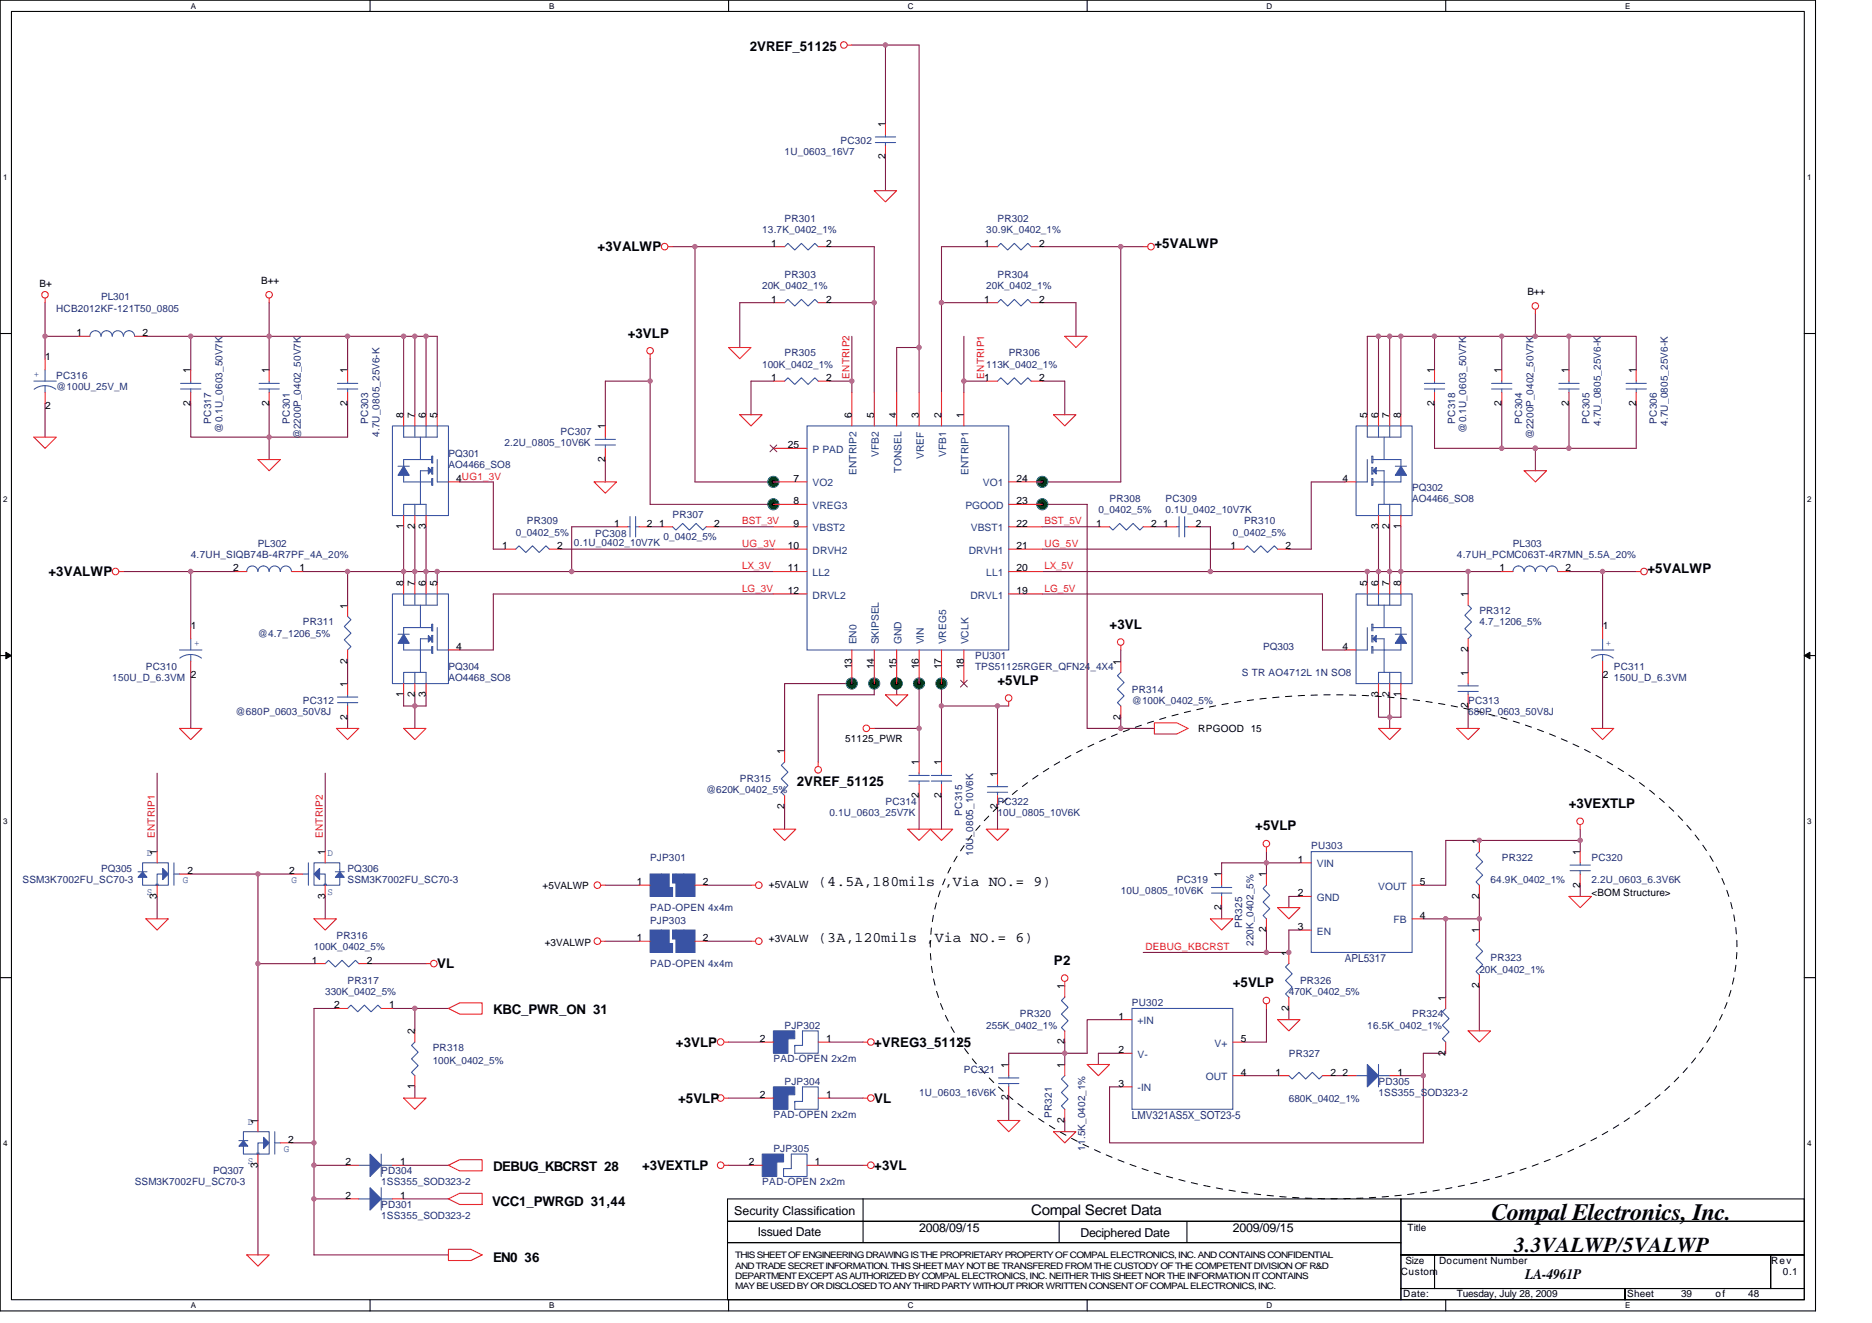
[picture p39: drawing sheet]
<svg xmlns="http://www.w3.org/2000/svg" width="297mm" height="210mm" viewBox="0 0 297 210" stroke-linecap="round" stroke-linejoin="round" font-family="sans-serif">
<defs><g id="words">
<text font-size="3.7" fill="#010202" x="236.7" y="193.6">Compal Electronics, Inc.</text>
<text font-size="3.4" fill="#010202" x="240.2" y="198.7">3.3VALWP/5VALWP</text>
<g font-size="2.3" fill="#010202">
<text x="129.8" y="140.6">(4.5A,180mils ,Via NO.= 9)</text>
<text x="129.8" y="149.5">(3A,120mils ,Via NO.= 6)</text>
<text x="163.6" y="192.9">Compal Secret Data</text>
<text x="242" y="203">LA-4961P</text>
</g>
<g font-size="2.1" fill="#010202">
<text x="119" y="8.1">2VREF_51125</text>
<text x="94.8" y="39.9">+3VALWP</text>
<text x="183.2" y="39.3">+5VALWP</text>
<text x="99.6" y="53.6">+3VLP</text>
<text x="7.7" y="91.4">+3VALWP</text>
<text x="261.4" y="90.9">+5VALWP</text>
<text x="176.1" y="99.8">+3VL</text>
<text x="158.3" y="108.7">+5VLP</text>
<text x="126.4" y="124.7">2VREF_51125</text>
<text x="199.2" y="131.8">+5VLP</text>
<text x="249" y="128.2">+3VEXTLP</text>
<text x="69.4" y="153.7">VL</text>
<text x="167.2" y="153.1">P2</text>
<text x="78.3" y="161">KBC_PWR_ON 31</text>
<text x="195.6" y="156.7">+5VLP</text>
<text x="107.2" y="166.1">+3VLP</text>
<text x="138.7" y="166.1">+VREG3_51125</text>
<text x="107.6" y="175">+5VLP</text>
<text x="138.7" y="175">VL</text>
<text x="78.3" y="185.9">DEBUG_KBCRST 28</text>
<text x="101.9" y="185.7">+3VEXTLP</text>
<text x="138.7" y="185.7">+3VL</text>
<text x="78.1" y="191.4">VCC1_PWRGD 31,44</text>
<text x="78.2" y="200.3">EN0 36</text>
</g>
<g font-size="1.9" fill="#010202">
<text x="116.5" y="192.8">Security Classification</text>
<text x="120.2" y="196.1">Issued Date</text>
<text x="145.8" y="195.6">2008/09/15</text>
<text x="171.4" y="196.3">Deciphered Date</text>
<text x="195.6" y="195.6">2009/09/15</text>
</g>
<g font-size="1.8" fill="#282973">
<text x="213.4" y="152.7">APL5317</text>
<text x="179.6" y="177.6">LMV321AS5X_SOT23-5</text>
</g>
<g font-size="1.6" fill="#282973">
<text x="133.4" y="22.8">PC302</text>
<text x="124.5" y="24.6">1U_0603_16V7</text>
<text x="124.5" y="35.2">PR301</text>
<text x="158.3" y="35.2">PR302</text>
<text x="120.9" y="37">13.7K_0402_1%</text>
<text x="156.5" y="37">30.9K_0402_1%</text>
<text x="16" y="47.7">PL301</text>
<text x="120.9" y="45.9">20K_0402_1%</text>
<text x="124.5" y="44.1">PR303</text>
<text x="156.5" y="45.9">20K_0402_1%</text>
<text x="158.3" y="44.1">PR304</text>
<text x="8.9" y="49.5">HCB2012KF-121T50_0805</text>
<text x="120.9" y="58.4">100K_0402_1%</text>
<text x="124.5" y="56.6">PR305</text>
<text x="156.5" y="58.4">113K_0402_1%</text>
<text x="160.1" y="56.6">PR306</text>
<text x="8.9" y="60.1">PC316</text>
<text x="8.9" y="61.9">@100U_25V_M</text>
<text x="33.5" y="67.2" transform="rotate(-90 33.5 67.2)">PC317</text>
<text x="35.3" y="68.7" transform="rotate(-90 35.3 68.7)">@0.1U_0603_50V7K</text>
<text x="46" y="67.2" transform="rotate(-90 46 67.2)">PC301</text>
<text x="47.7" y="69.7" transform="rotate(-90 47.7 69.7)">@2200P_0402_50V7K</text>
<text x="58.4" y="67.2" transform="rotate(-90 58.4 67.2)">PC303</text>
<text x="60.2" y="69.4" transform="rotate(-90 60.2 69.4)">4.7U_0805_25V6-K</text>
<text x="80" y="70.8">2.2U_0805_10V6K</text>
<text x="88.9" y="69">PC307</text>
<text x="230.9" y="67.2" transform="rotate(-90 230.9 67.2)">PC318</text>
<text x="232.7" y="68.7" transform="rotate(-90 232.7 68.7)">@0.1U_0603_50V7K</text>
<text x="241.6" y="67.2" transform="rotate(-90 241.6 67.2)">PC304</text>
<text x="243.3" y="69.7" transform="rotate(-90 243.3 69.7)">@2200P_0402_50V7K</text>
<text x="252.2" y="67.2" transform="rotate(-90 252.2 67.2)">PC305</text>
<text x="254" y="67.6" transform="rotate(-90 254 67.6)">4.7U_0805_25V6-K</text>
<text x="262.9" y="67.2" transform="rotate(-90 262.9 67.2)">PC306</text>
<text x="264.7" y="67.6" transform="rotate(-90 264.7 67.6)">4.7U_0805_25V6-K</text>
<text x="71.2" y="72.6">PQ301</text>
<text x="71.2" y="74.4">AO4466_SO8</text>
<text x="224.1" y="77.9">PQ302</text>
<text x="83.6" y="83.2">PR309</text>
<text x="106.7" y="82.2">PR307</text>
<text x="174.3" y="81.5">0_0402_5%</text>
<text x="176.1" y="79.7">PR308</text>
<text x="185" y="79.7">PC309</text>
<text x="185" y="81.5">0.1U_0402_10V7K</text>
<text x="197.4" y="83.2">PR310</text>
<text x="224.1" y="79.7">AO4466_SO8</text>
<text x="30.3" y="88.6">4.7UH_SIQB74B-4R7PF_4A_20%</text>
<text x="40.9" y="86.8">PL302</text>
<text x="81.8" y="85">0_0402_5%</text>
<text x="91.1" y="86.6">0.1U_0402_10V7K</text>
<text x="94.4" y="85.2">PC308</text>
<text x="105.3" y="85.7">0_0402_5%</text>
<text x="195.6" y="85">0_0402_5%</text>
<text x="231.2" y="88.6">4.7UH_PCMC063T-4R7MN_5.5A_20%</text>
<text x="240.1" y="86.8">PL303</text>
<text x="40.9" y="101">@4.7_1206_5%</text>
<text x="48" y="99.2">PR311</text>
<text x="234.7" y="97.5">PR312</text>
<text x="234.7" y="99.2">4.7_1206_5%</text>
<text x="23.2" y="106.4">PC310</text>
<text x="71.2" y="106.4">PQ304</text>
<text x="154.7" y="104.6">PU301</text>
<text x="154.7" y="106.4">TPS51125RGER_QFN24_4X4</text>
<text x="197" y="107.2">S TR AO4712L 1N SO8</text>
<text x="200.4" y="103.2">PQ303</text>
<text x="256.1" y="106.4">PC311</text>
<text x="17.8" y="108.1">150U_D_6.3VM</text>
<text x="37.4" y="113.5">@680P_0603_50V8J</text>
<text x="48" y="111.7">PC312</text>
<text x="71.2" y="108.1">AO4468_SO8</text>
<text x="179.6" y="109.9">PR314</text>
<text x="179.6" y="111.7">@100K_0402_5%</text>
<text x="233" y="111.7">PC313</text>
<text x="233" y="113.5">680P_0603_50V8J</text>
<text x="256.1" y="108.1">150U_D_6.3VM</text>
<text x="112.1" y="125.9">@620K_0402_5%</text>
<text x="117.4" y="124.1">PR315</text>
<text x="131.6" y="129.5">0.1U_0603_25V7K</text>
<text x="140.5" y="127.7">PC314</text>
<text x="152.7" y="129.5" transform="rotate(-90 152.7 129.5)">PC315</text>
<text x="158.3" y="127.7">PC322</text>
<text x="158.3" y="129.5">10U_0805_10V6K</text>
<text x="103.2" y="136.6">PJP301</text>
<text x="154.4" y="135.9" transform="rotate(-90 154.4 135.9)">10U_0805_10V6K</text>
<text x="208.1" y="134.8">PU303</text>
<text x="238.3" y="136.6">PR322</text>
<text x="252.5" y="136.6">PC320</text>
<text x="3.6" y="140.1">SSM3K7002FU_SC70-3</text>
<text x="16" y="138.4">PQ305</text>
<text x="55.2" y="138.4">PQ306</text>
<text x="55.2" y="140.1">SSM3K7002FU_SC70-3</text>
<text x="177.8" y="141.9">10U_0805_10V6K</text>
<text x="186.7" y="140.1">PC319</text>
<text x="236.5" y="140.1">64.9K_0402_1%</text>
<text x="252.5" y="140.1">2.2U_0603_6.3V6K</text>
<text x="53.4" y="149">PR316</text>
<text x="103.2" y="146.7">PJP303</text>
<text x="103.2" y="144.6">PAD-OPEN 4x4m</text>
<text x="197.1" y="147.3" transform="rotate(-90 197.1 147.3)">PR325</text>
<text x="49.8" y="150.8">100K_0402_5%</text>
<text x="103.2" y="153.5">PAD-OPEN 4x4m</text>
<text x="198.9" y="150.1" transform="rotate(-90 198.9 150.1)">220K_0402_5%</text>
<text x="234.7" y="154.4">20K_0402_1%</text>
<text x="236.5" y="152.6">PR323</text>
<text x="51.6" y="157.9">330K_0402_5%</text>
<text x="55.2" y="156.1">PR317</text>
<text x="161.8" y="161.5">PR320</text>
<text x="179.6" y="159.7">PU302</text>
<text x="204.5" y="157.9">470K_0402_5%</text>
<text x="206.3" y="156.1">PR326</text>
<text x="224.1" y="161.5">PR324</text>
<text x="68.7" y="166.8">PR318</text>
<text x="124.5" y="163.3">PJP302</text>
<text x="156.5" y="163.3">255K_0402_1%</text>
<text x="204.5" y="167.7">PR327</text>
<text x="217" y="163.3">16.5K_0402_1%</text>
<text x="68.7" y="168.9">100K_0402_5%</text>
<text x="122.7" y="168.6">PAD-OPEN 2x2m</text>
<text x="124.5" y="172.1">PJP304</text>
<text x="145.8" y="173.9">1U_0603_16V6K</text>
<text x="152.9" y="170.4">PC321</text>
<text x="218.7" y="172.1">PD305</text>
<text x="218.7" y="173.9">1SS355_SOD323-2</text>
<text x="122.7" y="177.5">PAD-OPEN 2x2m</text>
<text x="166.9" y="177.5" transform="rotate(-90 166.9 177.5)">PR321</text>
<text x="204.5" y="175">680K_0402_1%</text>
<text x="122.7" y="182.8">PJP305</text>
<text x="172.2" y="182.6" transform="rotate(-90 172.2 182.6)">11.5K_0402_1%</text>
<text x="21.4" y="188.1">SSM3K7002FU_SC70-3</text>
<text x="33.8" y="186.4">PQ307</text>
<text x="60.5" y="186.4">PD304</text>
<text x="60.5" y="188.1">1SS355_SOD323-2</text>
<text x="60.5" y="191.7">PD301</text>
<text x="120.9" y="188.1">PAD-OPEN 2x2m</text>
<text x="60.5" y="193.5">1SS355_SOD323-2</text>
</g>
<g font-size="1.6" fill="#010202">
<text x="140.5" y="20.1" transform="rotate(-90 140.5 20.1)">1</text>
<text x="140.5" y="25.3" transform="rotate(-90 140.5 25.3)">2</text>
<text x="122.4" y="39.1">1</text>
<text x="131.1" y="39.1">2</text>
<text x="156.1" y="39.1">1</text>
<text x="164.9" y="39.1">2</text>
<text x="6.3" y="45.5">B+</text>
<text x="41.5" y="45">B++</text>
<text x="242.4" y="46.8">B++</text>
<text x="12.1" y="53.4">1</text>
<text x="22.6" y="53.4">2</text>
<text x="122.4" y="48">1</text>
<text x="131.1" y="48">2</text>
<text x="156.1" y="48">1</text>
<text x="164.9" y="48">2</text>
<text x="7.2" y="57.1">1</text>
<text x="30.2" y="59.2" transform="rotate(-90 30.2 59.2)">1</text>
<text x="42.7" y="59.2" transform="rotate(-90 42.7 59.2)">1</text>
<text x="55.1" y="59.2" transform="rotate(-90 55.1 59.2)">1</text>
<text x="227.6" y="59.2" transform="rotate(-90 227.6 59.2)">1</text>
<text x="238.3" y="59.2" transform="rotate(-90 238.3 59.2)">1</text>
<text x="248.9" y="59.2" transform="rotate(-90 248.9 59.2)">1</text>
<text x="259.6" y="59.2" transform="rotate(-90 259.6 59.2)">1</text>
<text x="7.2" y="65">2</text>
<text x="30.2" y="64.4" transform="rotate(-90 30.2 64.4)">2</text>
<text x="42.7" y="64.4" transform="rotate(-90 42.7 64.4)">2</text>
<text x="55.1" y="64.4" transform="rotate(-90 55.1 64.4)">2</text>
<text x="122.4" y="60.5">1</text>
<text x="131.1" y="60.5">2</text>
<text x="156.1" y="60.5">1</text>
<text x="164.9" y="60.5">2</text>
<text x="227.6" y="64.4" transform="rotate(-90 227.6 64.4)">2</text>
<text x="238.3" y="64.4" transform="rotate(-90 238.3 64.4)">2</text>
<text x="248.9" y="64.4" transform="rotate(-90 248.9 64.4)">2</text>
<text x="259.6" y="64.4" transform="rotate(-90 259.6 64.4)">2</text>
<text x="64" y="66.4" transform="rotate(-90 64 66.4)">8</text>
<text x="65.8" y="66.4" transform="rotate(-90 65.8 66.4)">7</text>
<text x="67.6" y="66.4" transform="rotate(-90 67.6 66.4)">6</text>
<text x="69.4" y="66.4" transform="rotate(-90 69.4 66.4)">5</text>
<text x="96" y="68.1" transform="rotate(-90 96 68.1)">1</text>
<text x="125" y="71.1">25</text>
<text x="135.1" y="66.4" transform="rotate(-90 135.1 66.4)">6</text>
<text x="138.7" y="66.4" transform="rotate(-90 138.7 66.4)">5</text>
<text x="142.3" y="66.4" transform="rotate(-90 142.3 66.4)">4</text>
<text x="145.8" y="66.4" transform="rotate(-90 145.8 66.4)">3</text>
<text x="149.4" y="66.4" transform="rotate(-90 149.4 66.4)">2</text>
<text x="152.9" y="66.4" transform="rotate(-90 152.9 66.4)">1</text>
<text x="216.9" y="66.4" transform="rotate(-90 216.9 66.4)">5</text>
<text x="218.7" y="66.4" transform="rotate(-90 218.7 66.4)">6</text>
<text x="220.5" y="66.4" transform="rotate(-90 220.5 66.4)">7</text>
<text x="222.3" y="66.4" transform="rotate(-90 222.3 66.4)">8</text>
<text x="72.4" y="76.5">4UG1_3V</text>
<text x="96" y="73.3" transform="rotate(-90 96 73.3)">2</text>
<text x="125.9" y="76.5">7</text>
<text x="161.3" y="76.5">24</text>
<text x="213" y="76.5">4</text>
<text x="64" y="84" transform="rotate(-90 64 84)">1</text>
<text x="65.8" y="84" transform="rotate(-90 65.8 84)">2</text>
<text x="67.6" y="84" transform="rotate(-90 67.6 84)">3</text>
<text x="97.5" y="83.6">1</text>
<text x="102.6" y="83.6">2</text>
<text x="104.6" y="83.6">1</text>
<text x="113.3" y="83.6">2</text>
<text x="125.9" y="80">8</text>
<text x="125.9" y="83.6">9</text>
<text x="161.3" y="80">23</text>
<text x="161.3" y="83.6">22</text>
<text x="173.9" y="83.6">1</text>
<text x="182.6" y="83.6">2</text>
<text x="184.6" y="83.6">1</text>
<text x="189.8" y="83.6">2</text>
<text x="218.7" y="84" transform="rotate(-90 218.7 84)">3</text>
<text x="220.5" y="84" transform="rotate(-90 220.5 84)">2</text>
<text x="222.3" y="84" transform="rotate(-90 222.3 84)">1</text>
<text x="79.7" y="87.1">1</text>
<text x="88.4" y="87.1">2</text>
<text x="125" y="87.1">10</text>
<text x="161.3" y="87.1">21</text>
<text x="195.3" y="87.1">1</text>
<text x="204" y="87.1">2</text>
<text x="37" y="90.7">2</text>
<text x="47.5" y="90.7">1</text>
<text x="64" y="93" transform="rotate(-90 64 93)">8</text>
<text x="65.8" y="93" transform="rotate(-90 65.8 93)">7</text>
<text x="67.6" y="93" transform="rotate(-90 67.6 93)">6</text>
<text x="69.4" y="93" transform="rotate(-90 69.4 93)">5</text>
<text x="125" y="94.3">12</text>
<text x="125" y="90.7">11</text>
<text x="161.3" y="94.3">19</text>
<text x="161.3" y="90.7">20</text>
<text x="216.9" y="93" transform="rotate(-90 216.9 93)">5</text>
<text x="218.7" y="93" transform="rotate(-90 218.7 93)">6</text>
<text x="220.5" y="93" transform="rotate(-90 220.5 93)">7</text>
<text x="222.3" y="93" transform="rotate(-90 222.3 93)">8</text>
<text x="232.9" y="94.8" transform="rotate(-90 232.9 94.8)">1</text>
<text x="237.9" y="90.7">1</text>
<text x="248.4" y="90.7">2</text>
<text x="30.3" y="99.8">1</text>
<text x="55.1" y="96.6" transform="rotate(-90 55.1 96.6)">1</text>
<text x="254.3" y="99.8">1</text>
<text x="30.3" y="107.6">2</text>
<text x="55.1" y="105.3" transform="rotate(-90 55.1 105.3)">2</text>
<text x="72.4" y="103.1">4</text>
<text x="135.1" y="106.2" transform="rotate(-90 135.1 106.2)">13</text>
<text x="138.7" y="106.2" transform="rotate(-90 138.7 106.2)">14</text>
<text x="142.3" y="106.2" transform="rotate(-90 142.3 106.2)">15</text>
<text x="145.8" y="106.2" transform="rotate(-90 145.8 106.2)">16</text>
<text x="149.4" y="106.2" transform="rotate(-90 149.4 106.2)">17</text>
<text x="152.9" y="106.2" transform="rotate(-90 152.9 106.2)">18</text>
<text x="177.8" y="105.5" transform="rotate(-90 177.8 105.5)">1</text>
<text x="213" y="103.1">4</text>
<text x="232.9" y="107.2" transform="rotate(-90 232.9 107.2)">1</text>
<text x="232.9" y="103.5" transform="rotate(-90 232.9 103.5)">2</text>
<text x="254.3" y="107.6">2</text>
<text x="55.1" y="109" transform="rotate(-90 55.1 109)">1</text>
<text x="64" y="110.7" transform="rotate(-90 64 110.7)">1</text>
<text x="65.8" y="110.7" transform="rotate(-90 65.8 110.7)">2</text>
<text x="67.6" y="110.7" transform="rotate(-90 67.6 110.7)">3</text>
<text x="218.7" y="110.7" transform="rotate(-90 218.7 110.7)">3</text>
<text x="220.5" y="110.7" transform="rotate(-90 220.5 110.7)">2</text>
<text x="222.3" y="110.7" transform="rotate(-90 222.3 110.7)">1</text>
<text x="232.9" y="112.4" transform="rotate(-90 232.9 112.4)">2</text>
<text x="55.1" y="114.2" transform="rotate(-90 55.1 114.2)">2</text>
<text x="124.5" y="119.7" transform="rotate(-90 124.5 119.7)">1</text>
<text x="134.1" y="117.7">51125_PWR</text>
<text x="177.8" y="114.2" transform="rotate(-90 177.8 114.2)">2</text>
<text x="190.1" y="116.1">RPGOOD 15</text>
<text x="145.8" y="121.5" transform="rotate(-90 145.8 121.5)">1</text>
<text x="149.4" y="121.5" transform="rotate(-90 149.4 121.5)">1</text>
<text x="158.3" y="123.2" transform="rotate(-90 158.3 123.2)">1</text>
<text x="124.5" y="128.4" transform="rotate(-90 124.5 128.4)">2</text>
<text x="145.8" y="126.7" transform="rotate(-90 145.8 126.7)">2</text>
<text x="149.4" y="126.7" transform="rotate(-90 149.4 126.7)">2</text>
<text x="158.3" y="128.4" transform="rotate(-90 158.3 128.4)">2</text>
<text x="24.9" y="135.7" transform="rotate(-90 24.9 135.7)">1</text>
<text x="51.6" y="135.7" transform="rotate(-90 51.6 135.7)">1</text>
<text x="205.9" y="136.9">1</text>
<text x="234.7" y="133.9" transform="rotate(-90 234.7 133.9)">1</text>
<text x="250.7" y="135.7" transform="rotate(-90 250.7 135.7)">1</text>
<text x="24.9" y="142.7" transform="rotate(-90 24.9 142.7)">3</text>
<text x="29.7" y="138.7">2</text>
<text x="45.9" y="138.7">2</text>
<text x="51.6" y="142.7" transform="rotate(-90 51.6 142.7)">3</text>
<text x="86.1" y="141">+5VALWP</text>
<text x="101" y="140.5">1</text>
<text x="111.5" y="140.5">2</text>
<text x="122" y="140.9">+5VALW</text>
<text x="193.8" y="139.3" transform="rotate(-90 193.8 139.3)">1</text>
<text x="200.9" y="139.3" transform="rotate(-90 200.9 139.3)">1</text>
<text x="205.9" y="142.3">2</text>
<text x="225.3" y="140.5">5</text>
<text x="234.7" y="142.7" transform="rotate(-90 234.7 142.7)">2</text>
<text x="250.7" y="140.9" transform="rotate(-90 250.7 140.9)">2</text>
<text x="252.5" y="142.3">&lt;BOM Structure&gt;</text>
<text x="101" y="149.4">1</text>
<text x="111.5" y="149.4">2</text>
<text x="122" y="149.6">+3VALW</text>
<text x="193.8" y="144.4" transform="rotate(-90 193.8 144.4)">2</text>
<text x="200.9" y="148" transform="rotate(-90 200.9 148)">2</text>
<text x="205.9" y="147.6">3</text>
<text x="225.3" y="145.8">4</text>
<text x="234.7" y="148.1" transform="rotate(-90 234.7 148.1)">1</text>
<text x="49.5" y="152.9">1</text>
<text x="58.2" y="152.9">2</text>
<text x="86.4" y="150.1">+3VALWP</text>
<text x="204.5" y="151.7" transform="rotate(-90 204.5 151.7)">1</text>
<text x="53" y="160">2</text>
<text x="61.7" y="160">1</text>
<text x="168.9" y="157" transform="rotate(-90 168.9 157)">1</text>
<text x="177.5" y="161.8">1</text>
<text x="204.5" y="160.4" transform="rotate(-90 204.5 160.4)">2</text>
<text x="229.4" y="158.8" transform="rotate(-90 229.4 158.8)">1</text>
<text x="234.7" y="156.9" transform="rotate(-90 234.7 156.9)">2</text>
<text x="65.8" y="164.1" transform="rotate(-90 65.8 164.1)">2</text>
<text x="120.6" y="165.4">2</text>
<text x="131.1" y="165.4">1</text>
<text x="168.9" y="165.8" transform="rotate(-90 168.9 165.8)">2</text>
<text x="177.5" y="167.1">2</text>
<text x="196.9" y="165.4">5</text>
<text x="229.4" y="167.6" transform="rotate(-90 229.4 167.6)">2</text>
<text x="65.8" y="172.9" transform="rotate(-90 65.8 172.9)">1</text>
<text x="160" y="169.5" transform="rotate(-90 160 169.5)">1</text>
<text x="168.9" y="169.5" transform="rotate(-90 168.9 169.5)">1</text>
<text x="177.5" y="172.5">3</text>
<text x="196.9" y="170.7">4</text>
<text x="202.4" y="170.7">1</text>
<text x="211.1" y="170.7">2</text>
<text x="213" y="170.7">2</text>
<text x="221.8" y="170.7">1</text>
<text x="40.9" y="178.4" transform="rotate(-90 40.9 178.4)">1</text>
<text x="120.6" y="174.3">2</text>
<text x="131.1" y="174.3">1</text>
<text x="160" y="174.7" transform="rotate(-90 160 174.7)">2</text>
<text x="168.9" y="178.2" transform="rotate(-90 168.9 178.2)">2</text>
<text x="40.9" y="185.3" transform="rotate(-90 40.9 185.3)">3</text>
<text x="45.7" y="181.4">2</text>
<text x="54.8" y="184.9">2</text>
<text x="63.5" y="184.9">1</text>
<text x="118.8" y="184.9">2</text>
<text x="129.3" y="184.9">1</text>
<text x="54.8" y="190.3">2</text>
<text x="63.5" y="190.3">1</text>
<text x="223.3" y="195.4">Title</text>
<text x="222.3" y="202.4">Custom</text>
<text x="223" y="200.6">Size</text>
<text x="228.3" y="200.6">Document Number</text>
<text x="281" y="200.6">Rev</text>
<text x="282.9" y="202.4">0.1</text>
<text x="222.6" y="205.9">Date:</text>
<text x="231.2" y="205.9">Tuesday, July 28, 2009</text>
<text x="258.2" y="205.9">Sheet</text>
<text x="266.7" y="205.9">39</text>
<text x="272.2" y="205.9">of</text>
<text x="277.4" y="205.9">48</text>
</g>
<g font-size="1.6" fill="#3953a4">
<text x="5.4" y="59.8">+</text>
<text x="30.8" y="102.5">+</text>
<text x="254.8" y="102.5">+</text>
<text x="23.3" y="135.9">D</text>
<text x="52" y="135.9">D</text>
<text x="23.3" y="142.1">S</text>
<text x="29" y="140.1">G</text>
<text x="46.3" y="140.1">G</text>
<text x="52" y="142.1">S</text>
<text x="39.3" y="178.6">D</text>
<text x="39.3" y="184.8">S</text>
<text x="45" y="182.8">G</text>
</g>
<g font-size="1.6" fill="#ed2024">
<text x="134.8" y="60.1" transform="rotate(-90 134.8 60.1)">ENTRIP2</text>
<text x="156.1" y="60.1" transform="rotate(-90 156.1 60.1)">ENTRIP1</text>
<text x="117.7" y="83.2">BST_3V</text>
<text x="165.8" y="83.2">BST_5V</text>
<text x="117.7" y="86.8">UG_3V</text>
<text x="165.8" y="86.8">UG_5V</text>
<text x="117.7" y="93.9">LG_3V</text>
<text x="117.7" y="90.4">LX_3V</text>
<text x="165.8" y="90.4">LX_5V</text>
<text x="165.8" y="93.9">LG_5V</text>
<text x="24.6" y="133" transform="rotate(-90 24.6 133)">ENTRIP1</text>
<text x="51.2" y="133" transform="rotate(-90 51.2 133)">ENTRIP2</text>
<text x="181.8" y="150.8">DEBUG_KBCRST</text>
</g>
<g font-size="1.6" fill="#1d437e">
<text x="128.9" y="71.9">P PAD</text>
<text x="128.9" y="77.2">VO2</text>
<text x="135.9" y="75.4" transform="rotate(-90 135.9 75.4)">ENTRIP2</text>
<text x="139.5" y="72.6" transform="rotate(-90 139.5 72.6)">VFB2</text>
<text x="143" y="75" transform="rotate(-90 143 75)">TONSEL</text>
<text x="146.6" y="72.8" transform="rotate(-90 146.6 72.8)">VREF</text>
<text x="150.1" y="72.6" transform="rotate(-90 150.1 72.6)">VFB1</text>
<text x="153.7" y="75.4" transform="rotate(-90 153.7 75.4)">ENTRIP1</text>
<text x="156" y="77.2">VO1</text>
<text x="128.9" y="80.8">VREG3</text>
<text x="153.2" y="80.8">PGOOD</text>
<text x="128.9" y="87.9">DRVH2</text>
<text x="128.9" y="84.3">VBST2</text>
<text x="153.7" y="87.9">DRVH1</text>
<text x="154" y="84.3">VBST1</text>
<text x="128.9" y="95">DRVL2</text>
<text x="128.9" y="91.4">LL2</text>
<text x="154" y="95">DRVL1</text>
<text x="156.5" y="91.4">LL1</text>
<text x="135.9" y="102.3" transform="rotate(-90 135.9 102.3)">EN0</text>
<text x="139.5" y="102.3" transform="rotate(-90 139.5 102.3)">SKIPSEL</text>
<text x="143" y="102.3" transform="rotate(-90 143 102.3)">GND</text>
<text x="146.6" y="102.3" transform="rotate(-90 146.6 102.3)">VIN</text>
<text x="150.1" y="102.3" transform="rotate(-90 150.1 102.3)">VREG5</text>
<text x="153.7" y="102.3" transform="rotate(-90 153.7 102.3)">VCLK</text>
<text x="209" y="137.7">VIN</text>
<text x="209" y="143">GND</text>
<text x="218.7" y="141.2">VOUT</text>
<text x="209" y="148.3">EN</text>
<text x="221.1" y="146.6">FB</text>
<text x="180.5" y="167.9">V-</text>
<text x="180.5" y="162.6">+IN</text>
<text x="192.7" y="166.1">V+</text>
<text x="180.5" y="173.2">-IN</text>
<text x="191.3" y="171.4">OUT</text>
</g>
<g font-size="1.4" fill="#010202">
<text x="116.7" y="199.7">THIS SHEET OF ENGINEERING DRAWING IS THE PROPRIETARY PROPERTY OF COMPAL ELECTRONICS, INC. AND CONTAINS CONFIDENTIAL</text>
<text x="116.7" y="201.4">AND TRADE SECRET INFORMATION. THIS SHEET MAY NOT BE TRANSFERED FROM THE CUSTODY OF THE COMPETENT DIVISION OF R&amp;D</text>
<text x="116.7" y="203">DEPARTMENT EXCEPT AS AUTHORIZED BY COMPAL ELECTRONICS, INC. NEITHER THIS SHEET NOR THE INFORMATION IT CONTAINS</text>
<text x="116.7" y="204.6">MAY BE USED BY OR DISCLOSED TO ANY THIRD PARTY WITHOUT PRIOR WRITTEN CONSENT OF COMPAL ELECTRONICS, INC.</text>
</g>
<g font-size="1.3" fill="#010202">
<text x="30.3" y="1.4">A</text>
<text x="87.2" y="1.4">B</text>
<text x="144.1" y="1.4">C</text>
<text x="201" y="1.4">D</text>
<text x="257.8" y="1.4">E</text>
<text x=".5" y="28.5">1</text>
<text x="286.7" y="28.5">1</text>
<text x=".5" y="79.6">2</text>
<text x="286.7" y="79.6">2</text>
<text x=".5" y="130.7">3</text>
<text x="286.7" y="130.7">3</text>
<text x=".5" y="181.9">4</text>
<text x="286.7" y="181.9">4</text>
<text x="30.3" y="207.6">A</text>
<text x="87.2" y="207.6">B</text>
<text x="144.1" y="207.6">C</text>
<text x="201" y="207.6">D</text>
<text x="257.8" y="207.6">E</text>
</g>
</g></defs>
<path d="M0 0h288.1v208.1h-288.1zM1.8 1.8h284.5v204.5h-284.5z" fill="none" stroke="#010202" stroke-width=".17"/>
<g fill="#fff">
<path d="M30.2 .2h.9v1.4h-.9z"/>
<path d="M30.2 206.5h.9v1.4h-.9z"/>
</g>
<path d="M58.7 0v1.8M58.7 206.3v1.8" fill="none" stroke="#010202" stroke-width=".17"/>
<g fill="#fff">
<path d="M87.2 .2h.8v1.4h-.8z"/>
<path d="M87.2 206.5h.8v1.4h-.8z"/>
</g>
<path d="M115.6 0v1.8M115.6 206.3v1.8" fill="none" stroke="#010202" stroke-width=".17"/>
<g fill="#fff">
<path d="M144.1 .2h.9v1.4h-.9z"/>
<path d="M144.1 206.5h.9v1.4h-.9z"/>
</g>
<path d="M172.5 0v1.8M172.5 206.3v1.8" fill="none" stroke="#010202" stroke-width=".17"/>
<g fill="#fff">
<path d="M201 .2h.9v1.4h-.9z"/>
<path d="M201 206.5h.9v1.4h-.9z"/>
</g>
<path d="M229.4 0v1.8M229.4 206.3v1.8" fill="none" stroke="#010202" stroke-width=".17"/>
<g fill="#fff">
<path d="M257.8 .2h.9v1.4h-.9z"/>
<path d="M257.8 206.5h.9v1.4h-.9z"/>
<path d="M.5 27.4h.7v1.4h-.7z"/>
<path d="M286.7 27.4h.7v1.4h-.7z"/>
<path d="M.5 78.5h.7v1.4h-.7z"/>
<path d="M286.7 78.5h.7v1.4h-.7z"/>
</g>
<path d="M0 52.9h1.8M286.3 52.9h1.8" fill="none" stroke="#010202" stroke-width=".17"/>
<g fill="#fff">
<path d="M.5 129.6h.7v1.4h-.7z"/>
<path d="M286.7 129.6h.7v1.4h-.7z"/>
</g>
<path d="M0 104.1h1.8M286.3 104.1h1.8" fill="none" stroke="#010202" stroke-width=".17"/>
<path d="M.9 103.5l.9 .6-.9 .5z" fill="#010202"/>
<path d="M.9 103.5l.9 .6-.9 .5z" fill="none" stroke="#010202" stroke-width=".16"/>
<path d="M286.3 104.1l.9-.6v1.1z" fill="#010202"/>
<path d="M286.3 104.1l.9-.6v1.1z" fill="none" stroke="#010202" stroke-width=".16"/>
<g fill="#fff">
<path d="M.5 180.7h.7v1.4h-.7z"/>
<path d="M286.7 180.7h.7v1.4h-.7z"/>
</g>
<path d="M0 155.2h1.8M286.3 155.2h1.8" fill="none" stroke="#010202" stroke-width=".17"/>
<g fill="none" stroke="#7f1542" stroke-width=".17">
<path d="M135.2 7.2h10.6v55.1M140.5 7.2v12.4M110.3 39.2v37.3h12.4M122.7 39.2h-16M131.6 39.2h7.1v23.1M140.5 24.9v5.4M156.5 39.2h-7.1v23.1M165.4 39.2h16M177.8 39.2v37.3h-12.4M7.2 48v8.9M7.2 53.4h5.3M23.2 53.4h7.1v5.3"/>
<path d="M30.3 53.4h24.9v5.3M42.7 48v10.7M55.2 53.4h14.2v12.4M64 53.4v12.4M65.8 53.4v12.4M67.6 53.4v12.4M103.2 56.9v23.1h19.5M122.7 48h-5.3v7.2M131.6 48h7.1M135.2 53.4v8.9M145.8 55.2h-3.5v7.1M149.4 48h7.1"/>
<path d="M152.9 53.4v8.9M165.4 48h5.3v5.4M218.7 53.4v12.4M220.5 53.4v12.4M222.3 53.4v12.4M227.6 53.4v5.3M238.3 53.4v5.3M243.6 49.8v3.6M249 53.4h10.6v5.3M249 53.4v5.3M249 53.4h-32v12.4M7.2 64v5.4"/>
<path d="M30.3 64v5.4h24.9v-5.4M42.7 64v8.9M72.9 76.5h5.4v10.7h1.7M96.1 72.9v3.6M103.2 60.5h-7.1v7.1M122.7 60.5h-3.5v5.3M131.6 60.5h3.6M152.9 60.5h3.6M165.4 60.5h3.5v5.3M213.4 76.5h-5.3v10.7h-3.6M238.3 64v7.2M243.6 71.2v3.5"/>
<path d="M249 64v7.2M259.6 64v7.2h-32v-7.2M30.3 90.7v8.9M37.4 90.7h-17.8M48 90.7h7.2v5.4M55.2 90.7h14.2v1.8M64 83.6v8.9M65.8 83.6v8.9M67.6 83.6v8.9M69.4 90.7h53.3M88.9 87.2h33.8M97.8 83.6h-7.1v7.1"/>
<path d="M103.2 83.6h1.7M113.8 83.6h8.9M122.7 94.3h-44.4v8.9h-5.4M165.4 94.3h44.4v8.9h3.6M165.4 90.7h26.7M165.4 80h7.1v35.6h10.7M165.4 83.6h8.9M165.4 87.2h30.2M183.2 83.6h1.8M190.3 83.6h1.8v7.1M192.1 90.7h24.9v1.8M217 90.7h1.7v1.8"/>
<path d="M218.7 83.6v7.1h1.8v1.8M220.5 83.6v7.1h1.8v1.8M222.3 83.6v7.1h10.7v3.6M233 90.7h5.3M249 90.7h10.6M254.3 90.7v8.9M30.3 106.7v8.9M55.2 104.9v3.6M55.2 113.8v1.8M64 110.3v1.8h3.6v-1.8M65.8 110.3v5.3M135.2 108.5h-10.7v10.7"/>
<path d="M138.7 108.5v1.8h-8.9v10.6M138.7 115.6h7.1M142.3 108.5v1.8M145.8 108.5v12.4M149.4 108.5v12.4M149.4 112.1h8.9v10.6M158.3 112.1h1.8M177.8 103.2v1.7M177.8 113.8v1.8M218.7 110.3v3.5h3.6v-3.5M220.5 110.3v5.3M233 103.2v3.5"/>
<path d="M233 112.1v3.5M254.3 106.7v8.9M24.9 122.7v12.5M30.3 138.7h16M40.9 138.7v14.2h8.9M51.6 122.7v12.5M124.5 128.1v3.5M145.8 126.3v5.3M149.4 126.3v5.3M158.3 128.1v3.5M201 135.2v3.5M206.3 136.9h-12.5v1.8"/>
<path d="M250.7 133.4h-21.3v7.1h-3.6M250.7 131.6v3.6M24.9 142.3v3.5M40.9 152.9v24.9M51.6 142.3v3.5M58.7 152.9h8.9M96.1 140.5h5.3M96.1 149.4h5.3M112.1 140.5h7.1M112.1 149.4h7.1M193.8 144.1v1.7M201 147.6v3.6"/>
<path d="M206.3 147.6h-1.8v3.6h-23.1M206.3 142.3h-1.8v1.8M225.8 145.8h8.9M229.4 145.8v12.5M234.7 156.5v7.1M234.7 142.3v5.3M250.7 140.5v1.8M53.4 160.1h-3.6v21.3M62.3 160.1h3.5v3.5M65.8 160.1h5.4M65.8 172.5v1.8M115.6 165.4h5.3"/>
<path d="M115.6 174.3h5.3M131.6 165.4h5.3M131.6 174.3h5.3M160.1 174.3v3.5M168.9 168.9v-1.7h-8.8v1.7M168.9 177.8v1.8M177.8 161.8h-5.3v5.4h-3.6v-1.8M177.8 167.2h-3.5v1.7M197.4 170.7h5.3M201 160.1v5.3h-3.6M204.5 160.1v1.7M211.6 170.7h1.8"/>
<path d="M225.8 170.7v10.7h-49.7v-8.9h1.7M229.4 167.2h-3.6v3.5h-3.5M40.9 185v14.2M46.3 181.4h3.5M49.8 181.4v3.6h5.4M49.8 190.3h5.4M49.8 185v14.2h21.4M64 185h7.2M64 190.3h7.2M115.6 185h3.6M129.8 185h7.1"/>
</g>
<path d="M183.2 114.7h3.5l1.8 .9-1.8 .9h-3.5zM71.2 160.1l1.7-.9h3.6v1.7h-3.6zM71.2 190.3l1.7-.9h3.6v1.8h-3.6zM71.2 198.3h3.5l1.8 .9-1.8 .9h-3.5zM71.2 185l1.7-.9h3.6v1.7h-3.6z" fill="none" stroke="#ed2024" stroke-width=".17"/>
<circle cx="142.3" cy="108.5" r=".88" fill="#098140"/>
<circle cx="142.3" cy="108.5" r=".88" fill="none" stroke="#098140" stroke-width=".17"/>
<circle cx="142.3" cy="108.5" r=".43" fill="#010202"/>
<circle cx="142.3" cy="108.5" r=".43" fill="none" stroke="#098140" stroke-width=".17"/>
<circle cx="142.3" cy="108.5" r=".88" fill="#098140"/>
<circle cx="142.3" cy="108.5" r=".88" fill="none" stroke="#098140" stroke-width=".17"/>
<circle cx="142.3" cy="108.5" r=".43" fill="#010202"/>
<circle cx="142.3" cy="108.5" r=".43" fill="none" stroke="#098140" stroke-width=".17"/>
<circle cx="145.8" cy="108.5" r=".88" fill="#098140"/>
<circle cx="145.8" cy="108.5" r=".88" fill="none" stroke="#098140" stroke-width=".17"/>
<circle cx="145.8" cy="108.5" r=".43" fill="#010202"/>
<circle cx="145.8" cy="108.5" r=".43" fill="none" stroke="#098140" stroke-width=".17"/>
<circle cx="149.4" cy="108.5" r=".88" fill="#098140"/>
<circle cx="149.4" cy="108.5" r=".88" fill="none" stroke="#098140" stroke-width=".17"/>
<circle cx="149.4" cy="108.5" r=".43" fill="#010202"/>
<circle cx="149.4" cy="108.5" r=".43" fill="none" stroke="#098140" stroke-width=".17"/>
<circle cx="165.4" cy="76.5" r=".88" fill="#098140"/>
<circle cx="165.4" cy="76.5" r=".88" fill="none" stroke="#098140" stroke-width=".17"/>
<circle cx="165.4" cy="76.5" r=".43" fill="#010202"/>
<circle cx="165.4" cy="76.5" r=".43" fill="none" stroke="#098140" stroke-width=".17"/>
<circle cx="165.4" cy="80" r=".88" fill="#098140"/>
<circle cx="165.4" cy="80" r=".88" fill="none" stroke="#098140" stroke-width=".17"/>
<circle cx="165.4" cy="80" r=".43" fill="#010202"/>
<circle cx="165.4" cy="80" r=".43" fill="none" stroke="#098140" stroke-width=".17"/>
<circle cx="122.7" cy="80" r=".88" fill="#098140"/>
<circle cx="122.7" cy="80" r=".88" fill="none" stroke="#098140" stroke-width=".17"/>
<circle cx="122.7" cy="80" r=".43" fill="#010202"/>
<circle cx="122.7" cy="80" r=".43" fill="none" stroke="#098140" stroke-width=".17"/>
<circle cx="122.7" cy="76.5" r=".88" fill="#098140"/>
<circle cx="122.7" cy="76.5" r=".88" fill="none" stroke="#098140" stroke-width=".17"/>
<circle cx="122.7" cy="76.5" r=".43" fill="#010202"/>
<circle cx="122.7" cy="76.5" r=".43" fill="none" stroke="#098140" stroke-width=".17"/>
<circle cx="135.2" cy="108.5" r=".88" fill="#098140"/>
<circle cx="135.2" cy="108.5" r=".88" fill="none" stroke="#098140" stroke-width=".17"/>
<circle cx="135.2" cy="108.5" r=".43" fill="#010202"/>
<circle cx="135.2" cy="108.5" r=".43" fill="none" stroke="#098140" stroke-width=".17"/>
<circle cx="138.7" cy="108.5" r=".88" fill="#098140"/>
<circle cx="138.7" cy="108.5" r=".88" fill="none" stroke="#098140" stroke-width=".17"/>
<circle cx="138.7" cy="108.5" r=".43" fill="#010202"/>
<circle cx="138.7" cy="108.5" r=".43" fill="none" stroke="#098140" stroke-width=".17"/>
<g fill="none" stroke="#ed2024" stroke-width=".17">
<path d="M134.4 7.2h.8M106 39.2h.7M138.7 30.3h3.6l-1.8 1.7zM181.4 39.2h.7M7.2 47.3v.7M42.7 47.3v.7M103.2 56.2v.7M115.6 55.2h3.6l-1.8 1.7zM168.9 53.4h3.6l-1.8 1.8zM243.6 49.1v.7M5.4 69.4h3.5l-1.7 1.8zM40.9 72.9h3.6l-1.8 1.8z"/>
<path d="M94.3 76.5h3.5l-1.7 1.8zM117.4 65.8h3.5l-1.7 1.8zM167.2 65.8h3.5l-1.8 1.8zM241.8 74.7h3.6l-1.8 1.8zM18.9 90.7h.7M259.6 90.7h.7M28.5 115.6h3.5l-1.7 1.8zM53.4 115.6h3.5l-1.7 1.8zM64 115.6h3.6l-1.8 1.8zM138 115.6h.7M140.5 110.3h3.6l-1.8 1.8zM160.1 111.3v.8"/>
<path d="M177.8 102.4v.8M218.7 115.6h3.6l-1.8 1.8zM231.2 115.6h3.5l-1.7 1.8zM252.5 115.6h3.6l-1.8 1.8zM122.7 131.6h3.6l-1.8 1.8zM129.8 120.9v.8M144.1 131.6h3.5l-1.8 1.8zM147.6 131.6h3.6l-1.8 1.8zM156.5 131.6h3.6l-1.8 1.8zM201 134.4v.8M250.7 130.9v.7M23.2 145.8h3.5l-1.8 1.8z"/>
<path d="M49.8 145.8h3.6l-1.8 1.8zM67.6 152.9h.7M95.3 140.5h.8M95.3 149.4h.8M119.2 140.5h.7M119.2 149.4h.7M168.9 155.8v.7M192.1 145.8h3.5l-1.8 1.8zM201 159.3v.8M202.7 144.1h3.6l-1.8 1.7zM249 142.3h3.5l-1.8 1.8zM53.4 160.1h1.8"/>
<path d="M60.5 160.1h1.8M64 174.3h3.6l-1.8 1.8zM114.9 165.4h.7M114.9 174.3h.7M136.9 165.4h.8M136.9 174.3h.8M158.3 177.8h3.5l-1.7 1.8zM167.2 179.6h3.5l-1.8 1.8zM172.5 168.9h3.6l-1.8 1.8zM202.7 161.8h3.6l-1.8 1.8zM233 163.6h3.5l-1.8 1.8zM39.2 199.2h3.5l-1.8 1.8z"/>
<path d="M114.9 185h.7M136.9 185h.8"/>
<circle cx="133.9" cy="7.1" r=".52"/>
<circle cx="105.5" cy="39.1" r=".52"/>
<circle cx="182.6" cy="39.1" r=".52"/>
<circle cx="7.1" cy="46.8" r=".52"/>
<circle cx="42.7" cy="46.8" r=".52"/>
<circle cx="103.1" cy="55.7" r=".52"/>
<circle cx="243.6" cy="48.6" r=".52"/>
<circle cx="18.3" cy="90.7" r=".52"/>
<circle cx="260.9" cy="90.7" r=".52"/>
<circle cx="137.5" cy="115.6" r=".52"/>
<circle cx="160" cy="110.8" r=".52"/>
<circle cx="177.8" cy="101.9" r=".52"/>
<circle cx="129.8" cy="122.2" r=".52"/>
<circle cx="200.9" cy="133.9" r=".52"/>
<circle cx="250.7" cy="130.4" r=".52"/>
<circle cx="68.8" cy="152.9" r=".52"/>
<circle cx="94.8" cy="149.4" r=".52"/>
<circle cx="94.8" cy="140.5" r=".52"/>
<circle cx="120.4" cy="149.4" r=".52"/>
<circle cx="120.4" cy="140.5" r=".52"/>
<circle cx="168.9" cy="155.2" r=".52"/>
<circle cx="200.9" cy="158.8" r=".52"/>
<circle cx="114.3" cy="165.4" r=".52"/>
<circle cx="114.3" cy="174.3" r=".52"/>
<circle cx="138.2" cy="165.4" r=".52"/>
<circle cx="138.2" cy="174.3" r=".52"/>
<circle cx="114.3" cy="184.9" r=".52"/>
<circle cx="138.2" cy="184.9" r=".52"/>
</g>
<g fill="none" stroke="#010202" stroke-width=".17">
<path d="M115.4 190.3h106.9v3.5h-106.9zM115.4 193.8h106.9v3.4h-106.9zM115.4 197.2h106.9v9.1h-106.9zM136.9 190.3v6.9M168.1 193.8v3.4M188.3 193.8v3.4M222.3 190.3h64v3.5h-64zM222.3 193.8h64v5.4h-64zM222.3 199.2h5.3v5.3h-5.3zM227.6 199.2h53.4v5.3h-53.4zM281 199.2h5.3v5.3h-5.3zM222.3 204.5h35.5v1.8h-35.5z"/>
<path d="M257.8 204.5h28.5v1.8h-28.5z"/>
</g>
<path d="M156.3 130.1a59.3 59.3 0 0 1 23-14.4 98.3 98.3 0 0 1 64.6 0 59.3 59.3 0 0 1 23 14.4 30.8 30.8 0 0 1 8.6 17.4 27.9 27.9 0 0 1-6.7 20.7 54.4 54.4 0 0 1-21.4 15.2 96.8 96.8 0 0 1-52.8 5.4 78.7 78.7 0 0 1-28.2-10.3 43.9 43.9 0 0 1-15.3-15.1 26.4 26.4 0 0 1 1.5-28.7l1.8-2.4z" fill="none" stroke="#010202" stroke-width=".16" stroke-dasharray="1 1 1 1 1 1 1 1"/>
<path d="M55.2 160.1l.5-.6 1.1 1.1 1-1.1 1.1 1.1 1.1-1.1 .5 .6" fill="none" stroke="#3953a4" stroke-width=".17"/>
<path d="M103.2 147.6h1.7v3.6h-1.7z" fill-rule="evenodd" fill="#3953a4"/>
<path d="M103.2 147.6h1.7v3.6h-1.7z" fill="none" stroke="#3953a4" stroke-width=".17"/>
<path d="M108.5 147.6h1.8v3.6h-1.8z" fill-rule="evenodd" fill="#3953a4"/>
<path d="M108.5 147.6h1.8v3.6h-1.8z" fill="none" stroke="#3953a4" stroke-width=".17"/>
<path d="M104.9 147.6h1.3v3.6h-1.3z" fill-rule="evenodd" fill="#3953a4"/>
<path d="M104.9 147.6h1.3v3.6h-1.3z" fill="none" stroke="#3953a4" stroke-width=".17"/>
<path d="M106.2 149.8h.5v1.4h-.5z" fill-rule="evenodd" fill="#3953a4"/>
<path d="M106.2 149.8h.5v1.4h-.5z" fill="none" stroke="#3953a4" stroke-width=".17"/>
<path d="M106.7 147.6h.5v1.4h-.5z" fill-rule="evenodd" fill="#3953a4"/>
<path d="M106.7 147.6h.5v1.4h-.5z" fill="none" stroke="#3953a4" stroke-width=".17"/>
<path d="M107.2 147.6h1.3v3.6h-1.3z" fill-rule="evenodd" fill="#3953a4"/>
<path d="M226 61.7h3.2M226 60.9h3.2M227.6 60.5v.4M227.6 61.7v.6M107.2 147.6h1.3v3.6h-1.3zM179.6 160.1h16v16h-16zM204.5 170.7l.5 .6 1.1-1.1 1.1 1.1 1-1.1 1.1 1.1 .5-.6" fill="none" stroke="#3953a4" stroke-width=".17"/>
<path d="M227.6 58.7v1.8M227.6 62.3v1.7M101.4 149.4h1.8M110.3 149.4h1.8M177.8 167.2h1.8M177.8 161.8h1.8M177.8 172.5h1.8M195.6 170.7h1.8M195.6 165.4h1.8M202.7 170.7h1.8M209.8 170.7h1.8" fill="none" stroke="#ed2024" stroke-width=".17"/>
<path d="M64 74l.9 1.4h-1.7z" fill="#3953a4"/>
<path d="M64 74l.9 1.4h-1.7z" fill="none" stroke="#3953a4" stroke-width=".17"/>
<path d="M68 74.2l.5 .5-.5 .5z" fill="#3953a4"/>
<g fill="none" stroke="#3953a4" stroke-width=".17">
<path d="M62.3 67.6h8.9v14.2h-8.9zM63.2 74h1.7M64 67.6v1.8h5.4v-1.8M64 75.4v1.1h4.5M65.8 67.6v1.8M66.7 69.4v3.5M67.6 67.6v1.8M68 74.2l.5 .5-.5 .5zM68 74.7h-1.3v5.3M68.5 76h.2v1h-.2zM68.5 74.2h.2v1h-.2zM68.5 72.4h.2v1.1h-.2z"/>
<path d="M68.5 72.9h-4.5v1.1M69.4 72.9v3.6h1.8M65.8 80v1.8M65.8 80h-1.8v1.8M65.8 80h1.8v1.8M124.5 120.9l-.5 .6 1 1.1-1 1 1 1.1-1 1 .5 .6"/>
</g>
<path d="M64 65.8v1.8M65.8 65.8v1.8M67.6 65.8v1.8M69.4 65.8v1.8M71.2 76.5h1.7M64 81.8v1.8M65.8 81.8v1.8M67.6 81.8v1.8M124.5 119.2v1.7M124.5 126.3v1.8" fill="none" stroke="#ed2024" stroke-width=".17"/>
<path d="M217 168.9l1.7 1.8-1.7 1.8z" fill="#3953a4"/>
<path d="M215.2 170.7h1.8M217 168.9l1.7 1.8-1.7 1.8zM218.7 168.9v3.6M218.7 170.7h1.8" fill="none" stroke="#3953a4" stroke-width=".17"/>
<path d="M213.4 170.7h1.8M220.5 170.7h1.8" fill="none" stroke="#ed2024" stroke-width=".17"/>
<path d="M50.7 137.8v1.8l-.9-.9z" fill="#3953a4"/>
<path d="M50.7 137.8v1.8l-.9-.9z" fill="none" stroke="#3953a4" stroke-width=".17"/>
<path d="M53.9 138.4l.7 .9h-1.4z" fill="#3953a4"/>
<path d="M48 138.7h.9M48.9 136.9v3.6M53.2 138.4h1.4M53.9 138.4v-1.5h-4.1v3.6h1.8v-1.8h-.9M53.9 138.4l.7 .9h-1.4zM53.9 139.3v1.2h-2.3h.2v-.2h-.4v.2" fill="none" stroke="#3953a4" stroke-width=".17"/>
<path d="M46.3 138.7h1.7M51.6 135.2v1.7M51.6 140.5v1.8" fill="none" stroke="#ed2024" stroke-width=".17"/>
<path d="M25.8 137.8l.9 .9-.9 .9z" fill="#3953a4"/>
<path d="M25.8 137.8l.9 .9-.9 .9z" fill="none" stroke="#3953a4" stroke-width=".17"/>
<path d="M22.6 138.4l.7 .9h-1.4z" fill="#3953a4"/>
<g fill="none" stroke="#3953a4" stroke-width=".17">
<path d="M158.3 39.2l.5-.6 1.1 1.1 1-1.1 1.1 1.1 1.1-1.1 .5 .6M14.3 53.4a.88 .88 0 0 1 .8-.9 .88 .88 0 0 1 .9 .9 .89 .89 0 0 1 .9-.9 .89 .89 0 0 1 .9 .9 .89 .89 0 0 1 .9-.9 .89 .89 0 0 1 .9 .9M19.6 53.4a.88 .88 0 0 1 .9-.9 .88 .88 0 0 1 .9 .9M41.1 61.7h3.2M41.1 60.9h3.2M42.7 60.5v.4M42.7 61.7v.6M236.7 61.7h3.2M236.7 60.9h3.2M238.3 60.5v.4M238.3 61.7v.6M247.4 61.7h3.2"/>
<path d="M247.4 60.9h3.2M249 60.5v.4M249 61.7v.6M55.2 97.8l.5 .6-1.1 1 1.1 1.1-1.1 1.1 1.1 1-.5 .6M176.1 83.6l.5 .5 1.1-1 1 1 1.1-1 1.1 1 .5-.5M53.5 111.5h3.3M53.5 110.6h3.3M55.2 110.3v.3M55.2 111.5v.6M21.9 138.4h1.4M22.6 138.4l.7 .9h-1.4zM22.6 138.4v-1.5h4.1v3.6h-1.8v-1.8h.9"/>
<path d="M22.6 139.3v1.2h2.3h-.1v-.2h.3v.2M27.6 138.7h.9M27.6 136.9v3.6M147.8 124h3.2M147.8 123.1h3.2M149.4 122.7v.4M149.4 124v.5M208.1 135.2h16v16h-16zM234.7 135.2l-.5 .5 1.1 1.1-1.1 1 1.1 1.1-1.1 1.1 .5 .5M168.9 158.3l-.5 .5 1.1 1.1-1.1 1 1.1 1.1-1.1 1.1 .5 .5M192.2 141.7h3.2M192.2 140.9h3.2"/>
<path d="M193.8 140.5v.4M193.8 141.7v.6M65.8 165.4l-.5 .5 1.1 1.1-1.1 1.1 1.1 1-1.1 1.1 .5 .5M158.5 172h3.2M158.5 171.1h3.2M160.1 170.7v.4M160.1 172v.5M229.4 160.1l-.5 .5 1 1.1-1 1 1 1.1-1 1.1 .5 .5"/>
</g>
<g fill="none" stroke="#ed2024" stroke-width=".17">
<path d="M156.5 39.2h1.8M163.6 39.2h1.8M12.5 53.4h1.8M21.4 53.4h1.8M42.7 58.7v1.8M238.3 58.7v1.8M249 58.7v1.8M42.7 62.3v1.7M238.3 62.3v1.7M249 62.3v1.7M55.2 96.1v1.7M174.3 83.6h1.8"/>
<path d="M181.4 83.6h1.8M55.2 103.2v1.7M55.2 108.5v1.8M55.2 112.1v1.7M24.9 135.2v1.7M28.5 138.7h1.8M149.4 120.9v1.8M149.4 124.5v1.8M193.8 138.7v1.8M206.3 136.9h1.8M234.7 133.4v1.8M24.9 140.5v1.8"/>
<path d="M168.9 156.5v1.8M193.8 142.3v1.8M206.3 142.3h1.8M206.3 147.6h1.8M224.1 145.8h1.7M224.1 140.5h1.7M229.4 158.3v1.8M234.7 140.5v1.8M65.8 163.6v1.8M65.8 170.7v1.8M160.1 168.9v1.8M160.1 172.5v1.8"/>
<path d="M168.9 163.6v1.8M229.4 165.4v1.8"/>
</g>
<path d="M122.7 163.6h3.4v1.3h-1.1v2.3h-2.3z" fill-rule="evenodd" fill="#3953a4"/>
<path d="M122.7 163.6h3.4v1.3h-1.1v2.3h-2.3zM127.3 163.6h2.5v3.6h-3.7v-1.3h1.2z" fill="none" stroke="#3953a4" stroke-width=".17"/>
<path d="M120.9 165.4h1.8M129.8 165.4h1.8" fill="none" stroke="#ed2024" stroke-width=".17"/>
<path d="M222.3 74l.9 1.4h-1.8z" fill="#3953a4"/>
<path d="M222.3 74l.9 1.4h-1.8z" fill="none" stroke="#3953a4" stroke-width=".17"/>
<path d="M217.8 74.7l.6-.5v1z" fill="#3953a4"/>
<g fill="none" stroke="#3953a4" stroke-width=".17">
<path d="M28.7 61.7h3.2M28.7 60.9h3.2M30.3 60.5v.4M30.3 61.7v.6M215.2 67.6h8.9v14.2h-8.9zM217 72.9v3.6h-1.8M217.7 76h.1v1h-.1zM217.7 74.2h.1v1h-.1zM217.7 72.4h.1v1.1h-.1zM217.8 72.9h4.5v1.1M217.8 74.7l.6-.5v1zM218.4 74.7h1.2v5.3"/>
<path d="M218.7 67.6v1.8M219.6 69.4v3.5M220.5 67.6v1.8M221.4 74h1.8M222.3 67.6v1.8h-5.3v-1.8M222.3 75.4v1.1h-4.5M81.8 87.2l.6-.6 1 1.1 1.1-1.1 1.1 1.1 1-1.1 .6 .6M220.5 80h1.8v1.8M220.5 80h-1.8v1.8M220.5 80v1.8M233 96.1l.5 .5-1.1 1.1 1.1 1-1.1 1.1 1.1 1.1-.5 .5"/>
</g>
<g fill="none" stroke="#ed2024" stroke-width=".17">
<path d="M30.3 58.7v1.8M30.3 62.3v1.7M213.4 76.5h1.8M217 65.8v1.8M218.7 65.8v1.8M220.5 65.8v1.8M222.3 65.8v1.8M80 87.2h1.8M87.2 87.2h1.7M218.7 81.8v1.8M220.5 81.8v1.8M222.3 81.8v1.8"/>
<path d="M233 94.3v1.8M233 101.4v1.8"/>
</g>
<path d="M58.7 183.2l1.8 1.8-1.8 1.7z" fill="#3953a4"/>
<path d="M124.5 39.2l.5-.6 1.1 1.1 1.1-1.1 1 1.1 1.1-1.1 .5 .6M177.8 106.7l-.5 .5 1.1 1.1-1.1 1.1 1.1 1-1.1 1.1 .5 .6M56.9 185h1.8M58.7 183.2l1.8 1.8-1.8 1.7zM60.5 183.2v3.5M60.5 185h1.8" fill="none" stroke="#3953a4" stroke-width=".17"/>
<path d="M122.7 39.2h1.8M129.8 39.2h1.8M177.8 104.9v1.8M177.8 112.1v1.7M55.2 185h1.7M62.3 185h1.7" fill="none" stroke="#ed2024" stroke-width=".17"/>
<path d="M58.7 188.5l1.8 1.8-1.8 1.8z" fill="#3953a4"/>
<path d="M128.1 67.6h32v35.6h-32zM56.9 190.3h1.8M58.7 188.5l1.8 1.8-1.8 1.8zM60.5 188.5v3.6M60.5 190.3h1.8" fill="none" stroke="#3953a4" stroke-width=".17"/>
<g fill="none" stroke="#ed2024" stroke-width=".17">
<path d="M122.7 76.5h5.4M122.7 71.2h5.4M135.2 62.3v5.3M138.7 62.3v5.3M142.3 62.3v5.3M145.8 62.3v5.3M149.4 62.3v5.3M152.9 62.3v5.3M160.1 76.5h5.3M122.7 80h5.4M122.7 94.3h5.4M122.7 83.6h5.4"/>
<path d="M122.7 90.7h5.4M122.7 87.2h5.4M160.1 80h5.3M160.1 94.3h5.3M160.1 83.6h5.3M160.1 90.7h5.3M160.1 87.2h5.3M135.2 103.2v5.3M138.7 103.2v5.3M142.3 103.2v5.3M145.8 103.2v5.3M149.4 103.2v5.3"/>
<path d="M152.9 103.2v5.3M55.2 190.3h1.7M62.3 190.3h1.7"/>
</g>
<path d="M122.2 70.6l1.1 1.1M123.3 70.6l-1.1 1.1M152.4 108l1.1 1M153.5 108l-1.1 1" fill="none" stroke="#7f421c" stroke-width=".16"/>
<path d="M103.2 138.7h1.7v3.6h-1.7z" fill-rule="evenodd" fill="#3953a4"/>
<path d="M103.2 138.7h1.7v3.6h-1.7z" fill="none" stroke="#3953a4" stroke-width=".17"/>
<path d="M108.5 138.7h1.8v3.6h-1.8z" fill-rule="evenodd" fill="#3953a4"/>
<path d="M108.5 138.7h1.8v3.6h-1.8z" fill="none" stroke="#3953a4" stroke-width=".17"/>
<path d="M104.9 138.7h1.3v3.6h-1.3z" fill-rule="evenodd" fill="#3953a4"/>
<path d="M104.9 138.7h1.3v3.6h-1.3z" fill="none" stroke="#3953a4" stroke-width=".17"/>
<path d="M106.2 140.9h.5v1.4h-.5z" fill-rule="evenodd" fill="#3953a4"/>
<path d="M106.2 140.9h.5v1.4h-.5z" fill="none" stroke="#3953a4" stroke-width=".17"/>
<path d="M106.7 138.7h.5v1.4h-.5z" fill-rule="evenodd" fill="#3953a4"/>
<path d="M106.7 138.7h.5v1.4h-.5z" fill="none" stroke="#3953a4" stroke-width=".17"/>
<path d="M107.2 138.7h1.3v3.6h-1.3z" fill-rule="evenodd" fill="#3953a4"/>
<g fill="none" stroke="#3953a4" stroke-width=".17">
<path d="M138.9 22.6h3.2M138.9 21.7h3.2M140.5 21.4v.3M140.5 22.6v.6M158.3 48l.5-.5 1.1 1.1 1-1.1 1.1 1.1 1.1-1.1 .5 .5M158.3 60.5l.5-.5 1.1 1 1-1 1.1 1 1.1-1 .5 .5M186.7 83.6h.4M187.1 82v3.2M188 83.6h.5M188 82v3.2M217 99.6v3.6h-1.8M217 94.3v1.8h5.3v-1.8"/>
<path d="M217.8 99.6h4.5v1.1M218.7 94.3v1.8M219.6 96.1v3.5M220.5 94.3v1.8M217.7 103.7v-1.1h.1v1.1M217.7 100.1v-1h.1v1M217.8 101.9v-1h-.1v1M218.4 101.4h1.2M218.7 106.7v1.8M219.6 103.2v3.5M220.5 106.7v1.8M221.4 100.7h1.8"/>
<path d="M222.3 106.7v1.8M222.3 102.1v1.1M107.2 138.7h1.3v3.6h-1.3zM156.7 125.7h3.2M156.7 124.9h3.2M158.3 124.5v.4M158.3 125.7v.6M249.1 138.2h3.2M249.1 137.3h3.2M250.7 136.9v.4M250.7 138.2v.5M168.9 170.7l-.5 .6 1.1 1-1.1 1.1 1.1 1.1-1.1 1 .5 .6"/>
</g>
<g fill="none" stroke="#ed2024" stroke-width=".17">
<path d="M140.5 19.6v1.8M140.5 23.2v1.7M156.5 48h1.8M163.6 48h1.8M156.5 60.5h1.8M163.6 60.5h1.8M185 83.6h1.7M188.5 83.6h1.8M158.3 122.7v1.8M158.3 126.3v1.8M250.7 135.2v1.7M250.7 138.7v1.8"/>
<path d="M101.4 140.5h1.8M110.3 140.5h1.8M168.9 168.9v1.8M168.9 176.1v1.7"/>
</g>
<path d="M222.3 100.7l.9 1.4h-1.8z" fill="#3953a4"/>
<path d="M217.8 103.2h4.5M222.3 100.7l.9 1.4h-1.8z" fill="none" stroke="#3953a4" stroke-width=".17"/>
<path d="M217.8 101.4l.6-.5v1z" fill="#3953a4"/>
<g fill="none" stroke="#3953a4" stroke-width=".17">
<path d="M124.5 48l.5-.5 1.1 1.1 1.1-1.1 1 1.1 1.1-1.1 .5 .5M215.2 94.3h8.9v14.2h-8.9zM241.8 90.7a.88 .88 0 0 0-.9-.9 .88 .88 0 0 0-.8 .9M241.8 90.7a.88 .88 0 0 1 .9-.9 .88 .88 0 0 1 .9 .9M243.6 90.7a.89 .89 0 0 1 .9-.9 .89 .89 0 0 1 .9 .9 .88 .88 0 0 1 .9-.9 .88 .88 0 0 1 .9 .9M28.5 103.2h3.5M28.5 104.5a2.86 2.86 0 0 1 3.5 0M30.3 101.4v1.8M30.3 103.9v1M217.8 101.4l.6-.5v1zM218.7 106.7h3.6M219.6 101.4v1.8"/>
<path d="M51.6 152.9l.5-.5 1.1 1.1 1.1-1.1 1 1.1 1.1-1.1 .5 .5M204.5 152.9l-.5 .6 1 1.1-1 1 1 1.1-1 1.1 .5 .5M234.7 149.4l-.5 .5 1.1 1.1-1.1 1.1 1.1 1-1.1 1.1 .5 .5"/>
</g>
<g fill="none" stroke="#ed2024" stroke-width=".17">
<path d="M122.7 48h1.8M129.8 48h1.8M30.3 99.6v1.8M217 92.5v1.8M218.7 92.5v1.8M220.5 92.5v1.8M222.3 92.5v1.8M238.3 90.7h1.8M247.2 90.7h1.8M30.3 104.9v1.8M213.4 103.2h1.8M218.7 108.5v1.8"/>
<path d="M220.5 108.5v1.8M222.3 108.5v1.8M49.8 152.9h1.8M56.9 152.9h1.8M204.5 151.2v1.7M204.5 158.3v1.8M234.7 147.6v1.8M234.7 154.7v1.8"/>
</g>
<path d="M41.8 180.5l.9 .9-.9 .9z" fill="#3953a4"/>
<path d="M41.8 180.5l.9 .9-.9 .9z" fill="none" stroke="#3953a4" stroke-width=".17"/>
<path d="M38.6 181l.7 .9h-1.4z" fill="#3953a4"/>
<path d="M252.5 103.2h3.6M252.6 104.5a2.86 2.86 0 0 1 3.4 0M254.3 101.4v1.8M254.3 103.9v1M43.6 179.6v3.6M37.9 181h1.4M38.6 181l.7 .9h-1.4zM38.6 181v-1.4h4.1v3.6h-1.8v-1.8h.9M38.6 181.9v1.3h2.3h-.1v-.2h.3v.2M43.6 181.4h.9" fill="none" stroke="#3953a4" stroke-width=".17"/>
<path d="M254.3 99.6v1.8M254.3 104.9v1.8M40.9 177.8v1.8M40.9 183.2v1.8M44.5 181.4h1.8" fill="none" stroke="#ed2024" stroke-width=".17"/>
<path d="M122.7 172.5h3.4v1.3h-1.1v2.3h-2.3z" fill-rule="evenodd" fill="#3953a4"/>
<path d="M197.4 87.2l.5-.6 1.1 1.1 1.1-1.1 1 1.1 1.1-1.1 .5 .6M122.7 172.5h3.4v1.3h-1.1v2.3h-2.3zM127.3 172.5h2.5v3.6h-3.7v-1.3h1.2z" fill="none" stroke="#3953a4" stroke-width=".17"/>
<path d="M195.6 87.2h1.8M202.7 87.2h1.8M120.9 174.3h1.8M129.8 174.3h1.8" fill="none" stroke="#ed2024" stroke-width=".17"/>
<path d="M120.9 183.2h3.4v1.2h-1v2.3h-2.4z" fill-rule="evenodd" fill="#3953a4"/>
<path d="M7.2 58.7v1.8M5.4 60.5h3.5M7.1 61.2l-1 .2-.7 .4M7.1 61.2l1.1 .2 .6 .4M7.2 61.2v1.1M106.7 83.6l.5 .5 1.1-1 1.1 1 1-1 1.1 1 .6-.5M201 140.5l-.6 .5 1.1 1.1-1.1 1.1 1.1 1-1.1 1.1 .6 .5M120.9 183.2h3.4v1.2h-1v2.3h-2.4zM125.6 183.2h2.5v3.5h-3.8v-1.2h1.3z" fill="none" stroke="#3953a4" stroke-width=".17"/>
<path d="M7.2 56.9v1.8M7.2 62.3v1.7M104.9 83.6h1.8M112.1 83.6h1.7M201 138.7v1.8M201 145.8v1.8M119.2 185h1.7M128.1 185h1.7" fill="none" stroke="#ed2024" stroke-width=".17"/>
<path d="M64 100.7l.9 1.4h-1.7z" fill="#3953a4"/>
<path d="M64 100.7l.9 1.4h-1.7z" fill="none" stroke="#3953a4" stroke-width=".17"/>
<path d="M68 100.9l.5 .5-.5 .5z" fill="#3953a4"/>
<g fill="none" stroke="#3953a4" stroke-width=".17">
<path d="M53.5 61.7h3.3M53.5 60.9h3.3M55.2 60.5v.4M55.2 61.7v.6M94.4 70.6h3.3M94.4 69.7h3.3M96.1 69.4v.3M96.1 70.6v.6M124.5 60.5l.5-.5 1.1 1 1.1-1 1 1 1.1-1 .5 .5M258 61.7h3.2M258 60.9h3.2M259.6 60.5v.4"/>
<path d="M259.6 61.7v.6M39.2 90.7a.88 .88 0 0 1 .8-.9 .88 .88 0 0 1 .9 .9M40.9 90.7a.88 .88 0 0 1 .9-.9 .88 .88 0 0 1 .9 .9M42.7 90.7a.88 .88 0 0 1 .9-.9 .88 .88 0 0 1 .9 .9M44.5 90.7a.88 .88 0 0 1 .9-.9 .88 .88 0 0 1 .8 .9M62.3 94.3h8.9v14.2h-8.9zM65.8 94.3v1.8M66.7 96.1v3.5M67.6 94.3v1.8M68.5 99.1h.2v1h-.2zM68.5 99.6h-4.5v1.1M69.4 94.3v1.8h-5.4v-1.8"/>
<path d="M69.4 99.6v3.6h1.8M99.6 83.6h.4M100 82v3.2M100.9 83.6h.5M100.9 82v3.2M63.2 100.7h1.7M64 102.1v1.1h4.5M65.8 106.7v1.8M65.8 106.7h-1.8v1.8M65.8 106.7h1.8v1.8M68 100.9l.5 .5-.5 .5zM68 101.4h-1.3v5.3"/>
<path d="M68.5 102.6h.2v1.1h-.2zM68.5 100.9h.2v1h-.2zM231.3 109.7h3.3M231.3 108.9h3.3M233 108.5v.4M233 109.7v.6M144.2 124h3.2M144.2 123.1h3.2M145.8 122.7v.4M145.8 124v.5"/>
</g>
<g fill="none" stroke="#ed2024" stroke-width=".17">
<path d="M55.2 58.7v1.8M259.6 58.7v1.8M55.2 62.3v1.7M96.1 67.6v1.8M96.1 71.2v1.7M122.7 60.5h1.8M129.8 60.5h1.8M259.6 62.3v1.7M37.4 90.7h1.8M46.3 90.7h1.7M64 92.5v1.8M65.8 92.5v1.8"/>
<path d="M67.6 92.5v1.8M69.4 92.5v1.8M97.8 83.6h1.8M101.4 83.6h1.8M64 108.5v1.8M65.8 108.5v1.8M67.6 108.5v1.8M71.2 103.2h1.7M233 106.7v1.8M233 110.3v1.8M145.8 120.9v1.8M145.8 124.5v1.8"/>
</g>
<circle cx="7.1" cy="53.4" r=".35" fill="#b9529f"/>
<circle cx="7.1" cy="53.4" r=".35" fill="none" stroke="#b9529f" stroke-width=".17"/>
<circle cx="90.7" cy="90.7" r=".35" fill="#b9529f"/>
<circle cx="90.7" cy="90.7" r=".35" fill="none" stroke="#b9529f" stroke-width=".17"/>
<circle cx="140.5" cy="7.1" r=".35" fill="#b9529f"/>
<circle cx="140.5" cy="7.1" r=".35" fill="none" stroke="#b9529f" stroke-width=".17"/>
<circle cx="42.7" cy="69.4" r=".35" fill="#b9529f"/>
<circle cx="42.7" cy="69.4" r=".35" fill="none" stroke="#b9529f" stroke-width=".17"/>
<circle cx="238.3" cy="53.4" r=".35" fill="#b9529f"/>
<circle cx="238.3" cy="53.4" r=".35" fill="none" stroke="#b9529f" stroke-width=".17"/>
<circle cx="254.3" cy="90.7" r=".35" fill="#b9529f"/>
<circle cx="254.3" cy="90.7" r=".35" fill="none" stroke="#b9529f" stroke-width=".17"/>
<circle cx="149.4" cy="48" r=".35" fill="#b9529f"/>
<circle cx="149.4" cy="48" r=".35" fill="none" stroke="#b9529f" stroke-width=".17"/>
<circle cx="177.8" cy="39.1" r=".35" fill="#b9529f"/>
<circle cx="177.8" cy="39.1" r=".35" fill="none" stroke="#b9529f" stroke-width=".17"/>
<circle cx="135.2" cy="60.5" r=".35" fill="#b9529f"/>
<circle cx="135.2" cy="60.5" r=".35" fill="none" stroke="#b9529f" stroke-width=".17"/>
<circle cx="110.3" cy="39.1" r=".35" fill="#b9529f"/>
<circle cx="110.3" cy="39.1" r=".35" fill="none" stroke="#b9529f" stroke-width=".17"/>
<circle cx="30.3" cy="90.7" r=".35" fill="#b9529f"/>
<circle cx="30.3" cy="90.7" r=".35" fill="none" stroke="#b9529f" stroke-width=".17"/>
<circle cx="248.9" cy="71.1" r=".35" fill="#b9529f"/>
<circle cx="248.9" cy="71.1" r=".35" fill="none" stroke="#b9529f" stroke-width=".17"/>
<circle cx="145.8" cy="55.1" r=".35" fill="#b9529f"/>
<circle cx="145.8" cy="55.1" r=".35" fill="none" stroke="#b9529f" stroke-width=".17"/>
<circle cx="152.9" cy="60.5" r=".35" fill="#b9529f"/>
<circle cx="152.9" cy="60.5" r=".35" fill="none" stroke="#b9529f" stroke-width=".17"/>
<circle cx="103.2" cy="60.5" r=".35" fill="#b9529f"/>
<circle cx="103.2" cy="60.5" r=".35" fill="none" stroke="#b9529f" stroke-width=".17"/>
<circle cx="40.9" cy="152.9" r=".35" fill="#b9529f"/>
<circle cx="40.9" cy="152.9" r=".35" fill="none" stroke="#b9529f" stroke-width=".17"/>
<circle cx="64" cy="53.4" r=".35" fill="#b9529f"/>
<circle cx="64" cy="53.4" r=".35" fill="none" stroke="#b9529f" stroke-width=".17"/>
<circle cx="145.8" cy="115.6" r=".35" fill="#b9529f"/>
<circle cx="145.8" cy="115.6" r=".35" fill="none" stroke="#b9529f" stroke-width=".17"/>
<circle cx="138.7" cy="48" r=".35" fill="#b9529f"/>
<circle cx="138.7" cy="48" r=".35" fill="none" stroke="#b9529f" stroke-width=".17"/>
<circle cx="248.9" cy="53.4" r=".35" fill="#b9529f"/>
<circle cx="248.9" cy="53.4" r=".35" fill="none" stroke="#b9529f" stroke-width=".17"/>
<circle cx="238.3" cy="71.1" r=".35" fill="#b9529f"/>
<circle cx="238.3" cy="71.1" r=".35" fill="none" stroke="#b9529f" stroke-width=".17"/>
<circle cx="243.6" cy="71.1" r=".35" fill="#b9529f"/>
<circle cx="243.6" cy="71.1" r=".35" fill="none" stroke="#b9529f" stroke-width=".17"/>
<circle cx="177.8" cy="115.6" r=".35" fill="#b9529f"/>
<circle cx="177.8" cy="115.6" r=".35" fill="none" stroke="#b9529f" stroke-width=".17"/>
<circle cx="218.7" cy="53.4" r=".35" fill="#b9529f"/>
<circle cx="218.7" cy="53.4" r=".35" fill="none" stroke="#b9529f" stroke-width=".17"/>
<circle cx="220.5" cy="53.4" r=".35" fill="#b9529f"/>
<circle cx="220.5" cy="53.4" r=".35" fill="none" stroke="#b9529f" stroke-width=".17"/>
<circle cx="222.3" cy="53.4" r=".35" fill="#b9529f"/>
<circle cx="222.3" cy="53.4" r=".35" fill="none" stroke="#b9529f" stroke-width=".17"/>
<circle cx="243.6" cy="53.4" r=".35" fill="#b9529f"/>
<circle cx="243.6" cy="53.4" r=".35" fill="none" stroke="#b9529f" stroke-width=".17"/>
<circle cx="192.1" cy="90.7" r=".35" fill="#b9529f"/>
<circle cx="192.1" cy="90.7" r=".35" fill="none" stroke="#b9529f" stroke-width=".17"/>
<circle cx="218.7" cy="90.7" r=".35" fill="#b9529f"/>
<circle cx="218.7" cy="90.7" r=".35" fill="none" stroke="#b9529f" stroke-width=".17"/>
<circle cx="216.9" cy="90.7" r=".35" fill="#b9529f"/>
<circle cx="216.9" cy="90.7" r=".35" fill="none" stroke="#b9529f" stroke-width=".17"/>
<circle cx="222.3" cy="90.7" r=".35" fill="#b9529f"/>
<circle cx="222.3" cy="90.7" r=".35" fill="none" stroke="#b9529f" stroke-width=".17"/>
<circle cx="220.5" cy="90.7" r=".35" fill="#b9529f"/>
<circle cx="220.5" cy="90.7" r=".35" fill="none" stroke="#b9529f" stroke-width=".17"/>
<circle cx="220.5" cy="113.8" r=".35" fill="#b9529f"/>
<circle cx="220.5" cy="113.8" r=".35" fill="none" stroke="#b9529f" stroke-width=".17"/>
<circle cx="69.4" cy="90.7" r=".35" fill="#b9529f"/>
<circle cx="69.4" cy="90.7" r=".35" fill="none" stroke="#b9529f" stroke-width=".17"/>
<circle cx="67.6" cy="53.4" r=".35" fill="#b9529f"/>
<circle cx="67.6" cy="53.4" r=".35" fill="none" stroke="#b9529f" stroke-width=".17"/>
<circle cx="65.8" cy="53.4" r=".35" fill="#b9529f"/>
<circle cx="65.8" cy="53.4" r=".35" fill="none" stroke="#b9529f" stroke-width=".17"/>
<circle cx="55.1" cy="90.7" r=".35" fill="#b9529f"/>
<circle cx="55.1" cy="90.7" r=".35" fill="none" stroke="#b9529f" stroke-width=".17"/>
<circle cx="64" cy="90.7" r=".35" fill="#b9529f"/>
<circle cx="64" cy="90.7" r=".35" fill="none" stroke="#b9529f" stroke-width=".17"/>
<circle cx="65.8" cy="90.7" r=".35" fill="#b9529f"/>
<circle cx="65.8" cy="90.7" r=".35" fill="none" stroke="#b9529f" stroke-width=".17"/>
<circle cx="67.6" cy="90.7" r=".35" fill="#b9529f"/>
<circle cx="67.6" cy="90.7" r=".35" fill="none" stroke="#b9529f" stroke-width=".17"/>
<circle cx="65.8" cy="112" r=".35" fill="#b9529f"/>
<circle cx="65.8" cy="112" r=".35" fill="none" stroke="#b9529f" stroke-width=".17"/>
<circle cx="232.9" cy="90.7" r=".35" fill="#b9529f"/>
<circle cx="232.9" cy="90.7" r=".35" fill="none" stroke="#b9529f" stroke-width=".17"/>
<circle cx="49.8" cy="190.3" r=".35" fill="#b9529f"/>
<circle cx="49.8" cy="190.3" r=".35" fill="none" stroke="#b9529f" stroke-width=".17"/>
<circle cx="49.8" cy="184.9" r=".35" fill="#b9529f"/>
<circle cx="49.8" cy="184.9" r=".35" fill="none" stroke="#b9529f" stroke-width=".17"/>
<circle cx="65.8" cy="160" r=".35" fill="#b9529f"/>
<circle cx="65.8" cy="160" r=".35" fill="none" stroke="#b9529f" stroke-width=".17"/>
<circle cx="55.1" cy="53.4" r=".35" fill="#b9529f"/>
<circle cx="55.1" cy="53.4" r=".35" fill="none" stroke="#b9529f" stroke-width=".17"/>
<circle cx="42.7" cy="53.4" r=".35" fill="#b9529f"/>
<circle cx="42.7" cy="53.4" r=".35" fill="none" stroke="#b9529f" stroke-width=".17"/>
<circle cx="30.3" cy="53.4" r=".35" fill="#b9529f"/>
<circle cx="30.3" cy="53.4" r=".35" fill="none" stroke="#b9529f" stroke-width=".17"/>
<circle cx="227.6" cy="53.4" r=".35" fill="#b9529f"/>
<circle cx="227.6" cy="53.4" r=".35" fill="none" stroke="#b9529f" stroke-width=".17"/>
<circle cx="243.6" cy="71.1" r=".35" fill="#b9529f"/>
<circle cx="243.6" cy="71.1" r=".35" fill="none" stroke="#b9529f" stroke-width=".17"/>
<circle cx="49.8" cy="181.4" r=".35" fill="#b9529f"/>
<circle cx="49.8" cy="181.4" r=".35" fill="none" stroke="#b9529f" stroke-width=".17"/>
<circle cx="204.5" cy="151.2" r=".35" fill="#b9529f"/>
<circle cx="204.5" cy="151.2" r=".35" fill="none" stroke="#b9529f" stroke-width=".17"/>
<circle cx="200.9" cy="151.2" r=".35" fill="#b9529f"/>
<circle cx="200.9" cy="151.2" r=".35" fill="none" stroke="#b9529f" stroke-width=".17"/>
<circle cx="229.4" cy="145.8" r=".35" fill="#b9529f"/>
<circle cx="229.4" cy="145.8" r=".35" fill="none" stroke="#b9529f" stroke-width=".17"/>
<circle cx="168.9" cy="167.2" r=".35" fill="#b9529f"/>
<circle cx="168.9" cy="167.2" r=".35" fill="none" stroke="#b9529f" stroke-width=".17"/>
<circle cx="200.9" cy="136.9" r=".35" fill="#b9529f"/>
<circle cx="200.9" cy="136.9" r=".35" fill="none" stroke="#b9529f" stroke-width=".17"/>
<circle cx="250.7" cy="133.4" r=".35" fill="#b9529f"/>
<circle cx="250.7" cy="133.4" r=".35" fill="none" stroke="#b9529f" stroke-width=".17"/>
<circle cx="234.7" cy="133.4" r=".35" fill="#b9529f"/>
<circle cx="234.7" cy="133.4" r=".35" fill="none" stroke="#b9529f" stroke-width=".17"/>
<circle cx="234.7" cy="145.8" r=".35" fill="#b9529f"/>
<circle cx="234.7" cy="145.8" r=".35" fill="none" stroke="#b9529f" stroke-width=".17"/>
<circle cx="225.8" cy="170.7" r=".35" fill="#b9529f"/>
<circle cx="225.8" cy="170.7" r=".35" fill="none" stroke="#b9529f" stroke-width=".17"/>
<circle cx="40.9" cy="138.7" r=".35" fill="#b9529f"/>
<circle cx="40.9" cy="138.7" r=".35" fill="none" stroke="#b9529f" stroke-width=".17"/>
<circle cx="158.3" cy="112" r=".35" fill="#b9529f"/>
<circle cx="158.3" cy="112" r=".35" fill="none" stroke="#b9529f" stroke-width=".17"/>
<circle cx="149.4" cy="112" r=".35" fill="#b9529f"/>
<circle cx="149.4" cy="112" r=".35" fill="none" stroke="#b9529f" stroke-width=".17"/>
<use href="#words"/>
</svg>
